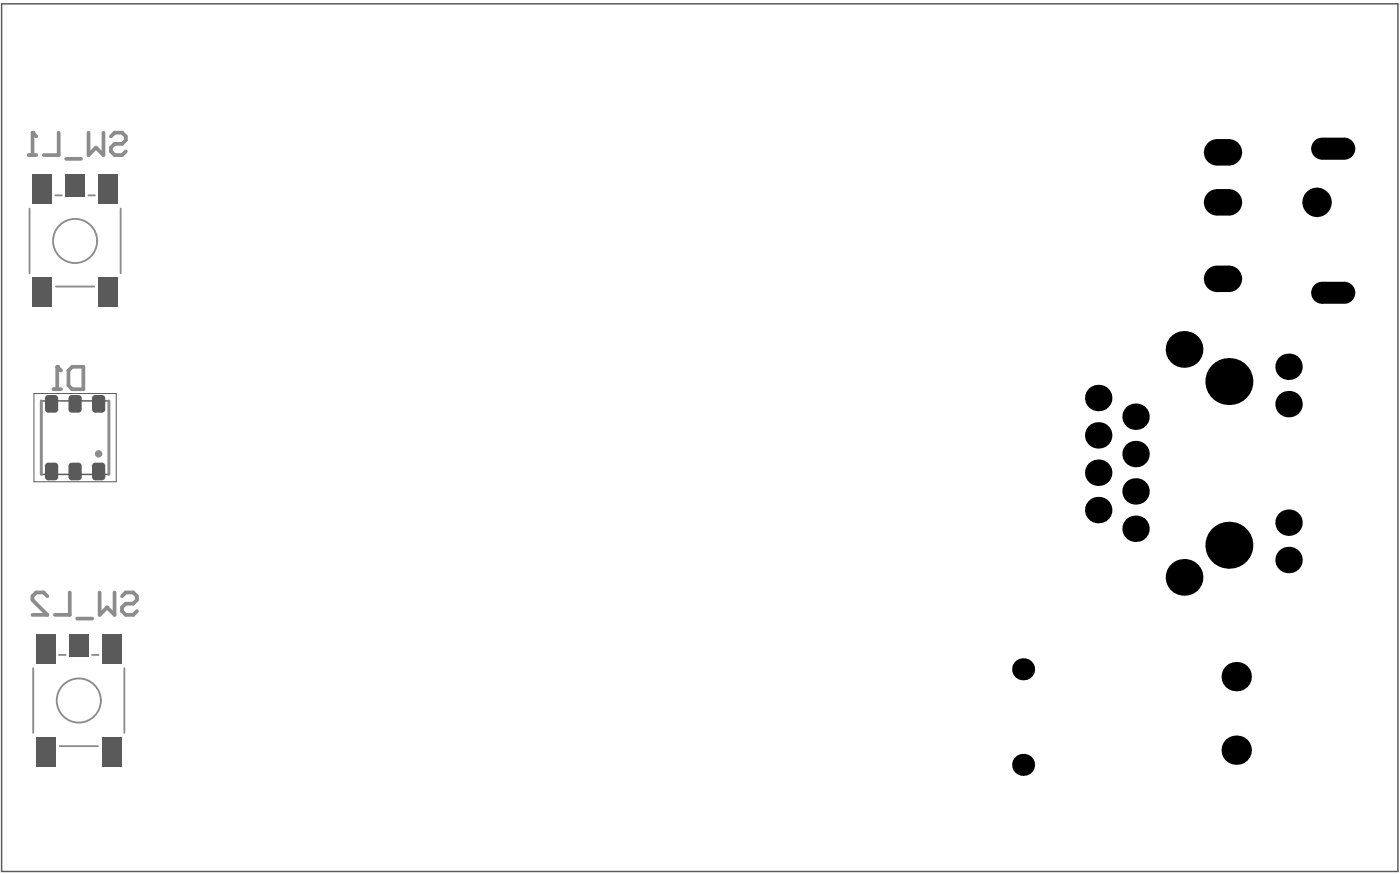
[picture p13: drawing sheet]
<svg xmlns="http://www.w3.org/2000/svg" width="317mm" height="198mm" viewBox="0 0 317 198" stroke-linecap="round" stroke-linejoin="round" font-family="sans-serif">
<path d="M.4 .9h316.3v196.4h-316.3zM9.4 90.8h15.3v16.6h-15.3z" fill="none" stroke="#5a5a5a" stroke-width=".33"/>
<path d="M7.7 89.1h18.6v20h-18.6z" fill="none" stroke="#5a5a5a" stroke-width=".23"/>
<path d="M6.7 47.2v14.7M12.5 44.2h1.5M20 44.2h1.5M27.3 47.2v14.7M12.7 64.9h8.6M7.5 151.3v14.7M13.3 148.3h1.5M20.8 148.3h1.5M28.2 151.3v14.7M13.5 169h8.7" fill="none" stroke="#8c8c8c" stroke-width=".42"/>
<path d="M9.4 90.8v16.6M24.7 90.8v16.6" fill="none" stroke="#8c8c8c" stroke-width=".66"/>
<path d="M12.1 88.1h1.7M13 83.1v5M16.4 83.1h2.5v5h-2.5l-.9-.8v-3.4z" fill="none" stroke="#8c8c8c" stroke-width=".84"/>
<circle cx="13" cy="83.1" r=".42" fill="#8c8c8c"/>
<path d="M6.5 35.1h1.7M7.4 30v5.1M13.3 30v5.1h-3.4M15 36h3.4M20.1 30v5.1l1.6-1.7 1.7 1.7v-5.1M25.1 30.9l.9-.9h1.7l.8 .9v.8l-.8 .9h-1.7l-.9 .8v.9l.9 .8h1.7l.8-.8M13 83.1l.8 .8M10.7 135l-.8-.8h-1.7l-.9 .8v.9l3.4 3.3h-3.4M15.8 134.2v5h-3.4M22.6 134.2v5l1.7-1.7 1.6 1.7v-5M27.6 135l.9-.8h1.7l.8 .8v.9l-.8 .8h-1.7l-.9 .8v.9l.9 .8h1.7l.8-.8M17.5 140.1h3.4" fill="none" stroke="#8c8c8c" stroke-width=".84"/>
<circle cx="7.4" cy="30" r=".42" fill="#8c8c8c"/>
<path d="M7.4 30l.8 .9" fill="none" stroke="#8c8c8c" stroke-width=".84"/>
<circle cx="22.3" cy="102.8" r=".42" fill="none" stroke="#8c8c8c" stroke-width=".83"/>
<g fill="none" stroke="#8c8c8c" stroke-width=".42">
<circle cx="17" cy="54.6" r="5"/>
<circle cx="17.8" cy="158.6" r="5"/>
</g>
<g fill="#000">
<path d="M272.7 34.5h3zM273.8 32.2l1.2-.6 .7-.1v3h-3a2.99 2.99 0 0 1 1.1-2.3z"/>
<path d="M275.7 34.5v3zM272.7 34.5h3v3a3 3 0 0 1-3-3z"/>
<path d="M278.4 34.5h3zM278.4 34.5h3a3 3 0 0 1-3 3z"/>
<path d="M278.4 31.5v3zM278.4 31.5a3 3 0 0 1 3 3h-3z"/>
<path d="M297 33.7h2.5zM298 31.7l1-.5h.5v2.5h-2.5a2.49 2.49 0 0 1 1-2z"/>
<path d="M299.5 33.7v2.5zM297 33.7h2.5v2.5a2.5 2.5 0 0 1-2.5-2.5z"/>
<path d="M304.5 33.7h2.5zM304.5 33.7h2.5a2.5 2.5 0 0 1-2.5 2.5z"/>
<path d="M304.5 31.2v2.5zM304.5 31.2a2.5 2.5 0 0 1 2.5 2.5h-2.5z"/>
<path d="M272.7 45.8h3zM273.8 43.5l1.2-.6 .7-.1v3h-3a2.99 2.99 0 0 1 1.1-2.3z"/>
<path d="M275.7 45.8v3zM272.7 45.8h3v3a3 3 0 0 1-3-3z"/>
<path d="M278.4 45.8h3zM278.4 45.8h3a3 3 0 0 1-3 3z"/>
<path d="M278.4 42.8v3zM278.4 42.8a3 3 0 0 1 3 3h-3z"/>
<path d="M298.4 45.8h3.3zM298.4 45.8h3.3a3.3 3.3 0 0 1-3.3 3.4z"/>
<path d="M298.4 42.5v3.3zM298.4 42.5a3.3 3.3 0 0 1 3.3 3.3h-3.3z"/>
<path d="M295 45.8h3.4zM296 43.5a3.3 3.3 0 0 1 2.4-1v3.3h-3.4a3.3 3.3 0 0 1 1-2.3z"/>
<path d="M298.4 45.8v3.4zM295 45.8h3.4v3.4a3.3 3.3 0 0 1-3.4-3.4z"/>
<path d="M272.7 63.1h3zM273.8 60.8l1.2-.6 .7-.1v3h-3a2.99 2.99 0 0 1 1.1-2.3z"/>
<path d="M275.7 63.1v3zM272.7 63.1h3v3a3 3 0 0 1-3-3z"/>
<path d="M278.4 63.1h3zM278.4 63.1h3a3 3 0 0 1-3 3z"/>
<path d="M278.4 60.1v3zM278.4 60.1a3 3 0 0 1 3 3h-3z"/>
<path d="M297 66.3h2.5zM298 64.4l1-.5 .5-.1v2.5h-2.5a2.49 2.49 0 0 1 1-1.9z"/>
<path d="M299.5 66.3v2.5zM297 66.3h2.5v2.5a2.5 2.5 0 0 1-2.5-2.5z"/>
<path d="M304.5 66.3h2.5zM304.5 66.3h2.5a2.5 2.5 0 0 1-2.5 2.5z"/>
<path d="M304.5 63.8v2.5zM304.5 63.8a2.5 2.5 0 0 1 2.5 2.5h-2.5z"/>
<circle cx="268.2" cy="79.1" r="4.2"/>
<circle cx="248.8" cy="90.1" r="2.99"/>
<circle cx="248.8" cy="98.6" r="2.99"/>
<circle cx="257.2" cy="94.4" r="2.99"/>
<circle cx="278.4" cy="86.4" r="5.3"/>
<circle cx="291.9" cy="91.5" r="2.99"/>
<circle cx="291.9" cy="83.1" r="2.99"/>
<circle cx="248.8" cy="107" r="2.99"/>
<circle cx="248.8" cy="115.5" r="2.99"/>
<circle cx="257.2" cy="102.8" r="2.99"/>
<circle cx="257.2" cy="111.3" r="2.99"/>
<circle cx="257.2" cy="119.7" r="2.99"/>
<circle cx="291.9" cy="118.4" r="2.99"/>
<circle cx="268.2" cy="130.7" r="4.2"/>
<circle cx="278.4" cy="123.5" r="5.3"/>
<circle cx="291.9" cy="126.8" r="2.99"/>
<circle cx="231.8" cy="151.6" r="2.5"/>
<circle cx="280" cy="153.2" r="3.3"/>
<circle cx="231.8" cy="173.2" r="2.5"/>
<circle cx="280" cy="169.9" r="3.3"/>
</g>
<g fill="#000">
<path d="M275.7 31.5h2.7l3 3-3 3h-2.7l-3-3z" fill-rule="evenodd"/>
<path d="M297 33.7l2.5-2.5h5l2.5 2.5-2.5 2.5h-5z" fill-rule="evenodd"/>
<path d="M275.7 42.8h2.7l3 3-3 3h-2.7l-3-3z" fill-rule="evenodd"/>
<path d="M298.4 42.5l3.3 3.3-3.3 3.4-3.4-3.4z" fill-rule="evenodd"/>
<path d="M275.7 60.1h2.7l3 3-3 3h-2.7l-3-3z" fill-rule="evenodd"/>
<path d="M299.5 63.8h5l2.5 2.5-2.5 2.5h-5l-2.5-2.5z" fill-rule="evenodd"/>
</g>
<g fill="#5a5a5a">
<path d="M21.6 104.8h1.5l.7 .7v2.5l-.7 .8h-1.5l-.8-.8v-2.5z" fill-rule="evenodd"/>
<path d="M21.6 89.4h1.5l.7 .8v2.5l-.7 .7h-1.5l-.8-.7v-2.5z" fill-rule="evenodd"/>
<path d="M15.7 143.6h4.3v5h-4.3z" fill-rule="evenodd"/>
<path d="M16.3 104.8h1.5l.7 .7v2.5l-.7 .8h-1.5l-.8-.8v-2.5z" fill-rule="evenodd"/>
<path d="M10.9 104.8h1.5l.8 .7v2.5l-.8 .8h-1.5l-.7-.8v-2.5z" fill-rule="evenodd"/>
<path d="M10.9 89.4h1.5l.8 .8v2.5l-.8 .7h-1.5l-.7-.7v-2.5z" fill-rule="evenodd"/>
<path d="M16.3 89.4h1.5l.7 .8v2.5l-.7 .7h-1.5l-.8-.7v-2.5z" fill-rule="evenodd"/>
<path d="M23.2 143.6h4.3v6.7h-4.3z" fill-rule="evenodd"/>
<path d="M8.2 143.6h4.3v6.7h-4.3z" fill-rule="evenodd"/>
<path d="M22.3 62.9h4.4v6.6h-4.4z" fill-rule="evenodd"/>
<path d="M7.4 62.9h4.3v6.6h-4.3z" fill-rule="evenodd"/>
<path d="M22.3 39.6h4.4v6.6h-4.4z" fill-rule="evenodd"/>
<path d="M7.4 39.6h4.3v6.6h-4.3z" fill-rule="evenodd"/>
<path d="M14.8 39.6h4.4v5h-4.4z" fill-rule="evenodd"/>
<path d="M23.2 167h4.3v6.6h-4.3z" fill-rule="evenodd"/>
<path d="M8.2 167h4.3v6.6h-4.3z" fill-rule="evenodd"/>
</g>
<g fill="#5a5a5a">
<path d="M20.8 105.5h.8zM21.1 105l.5-.2v.7h-.8z"/>
<path d="M21.6 108v.8zM20.8 108h.8v.8a.75 .75 0 0 1-.8-.8z"/>
<path d="M23.1 108h.7zM23.1 108h.7a.75 .75 0 0 1-.7 .8z"/>
<path d="M23.1 104.8v.7zM23.1 104.8a.75 .75 0 0 1 .7 .7h-.7z"/>
<path d="M20.8 90.2h.8zM21.1 89.7l.5-.3v.8h-.8z"/>
<path d="M21.6 92.7v.7zM20.8 92.7h.8v.7a.75 .75 0 0 1-.8-.7z"/>
<path d="M23.1 92.7h.7zM23.1 92.7h.7a.75 .75 0 0 1-.7 .7z"/>
<path d="M23.1 89.4v.8zM23.1 89.4a.75 .75 0 0 1 .7 .8h-.7z"/>
<path d="M15.5 105.5h.8zM15.7 105l.6-.2v.7h-.8z"/>
<path d="M16.3 108v.8zM15.5 108h.8v.8a.75 .75 0 0 1-.8-.8z"/>
<path d="M17.8 108h.7zM17.8 108h.7a.75 .75 0 0 1-.7 .8z"/>
<path d="M17.8 104.8v.7zM17.8 104.8a.75 .75 0 0 1 .7 .7h-.7z"/>
<path d="M10.2 105.5h.7zM10.4 105l.5-.2v.7h-.7z"/>
<path d="M10.9 108v.8zM10.2 108h.7v.8a.75 .75 0 0 1-.7-.8z"/>
<path d="M12.4 108h.8zM12.4 108h.8a.75 .75 0 0 1-.8 .8z"/>
<path d="M12.4 104.8v.7zM12.4 104.8a.75 .75 0 0 1 .8 .7h-.8z"/>
<path d="M10.2 90.2h.7zM10.4 89.7l.5-.3v.8h-.7z"/>
<path d="M10.9 92.7v.7zM10.2 92.7h.7v.7a.75 .75 0 0 1-.7-.7z"/>
<path d="M12.4 92.7h.8zM12.4 92.7h.8a.75 .75 0 0 1-.8 .7z"/>
<path d="M12.4 89.4v.8zM12.4 89.4a.75 .75 0 0 1 .8 .8h-.8z"/>
<path d="M15.5 90.2h.8zM15.7 89.7l.6-.3v.8h-.8z"/>
<path d="M16.3 92.7v.7zM15.5 92.7h.8v.7a.75 .75 0 0 1-.8-.7z"/>
<path d="M17.8 92.7h.7zM17.8 92.7h.7a.75 .75 0 0 1-.7 .7z"/>
<path d="M17.8 89.4v.8zM17.8 89.4a.75 .75 0 0 1 .7 .8h-.7z"/>
</g>
</svg>
